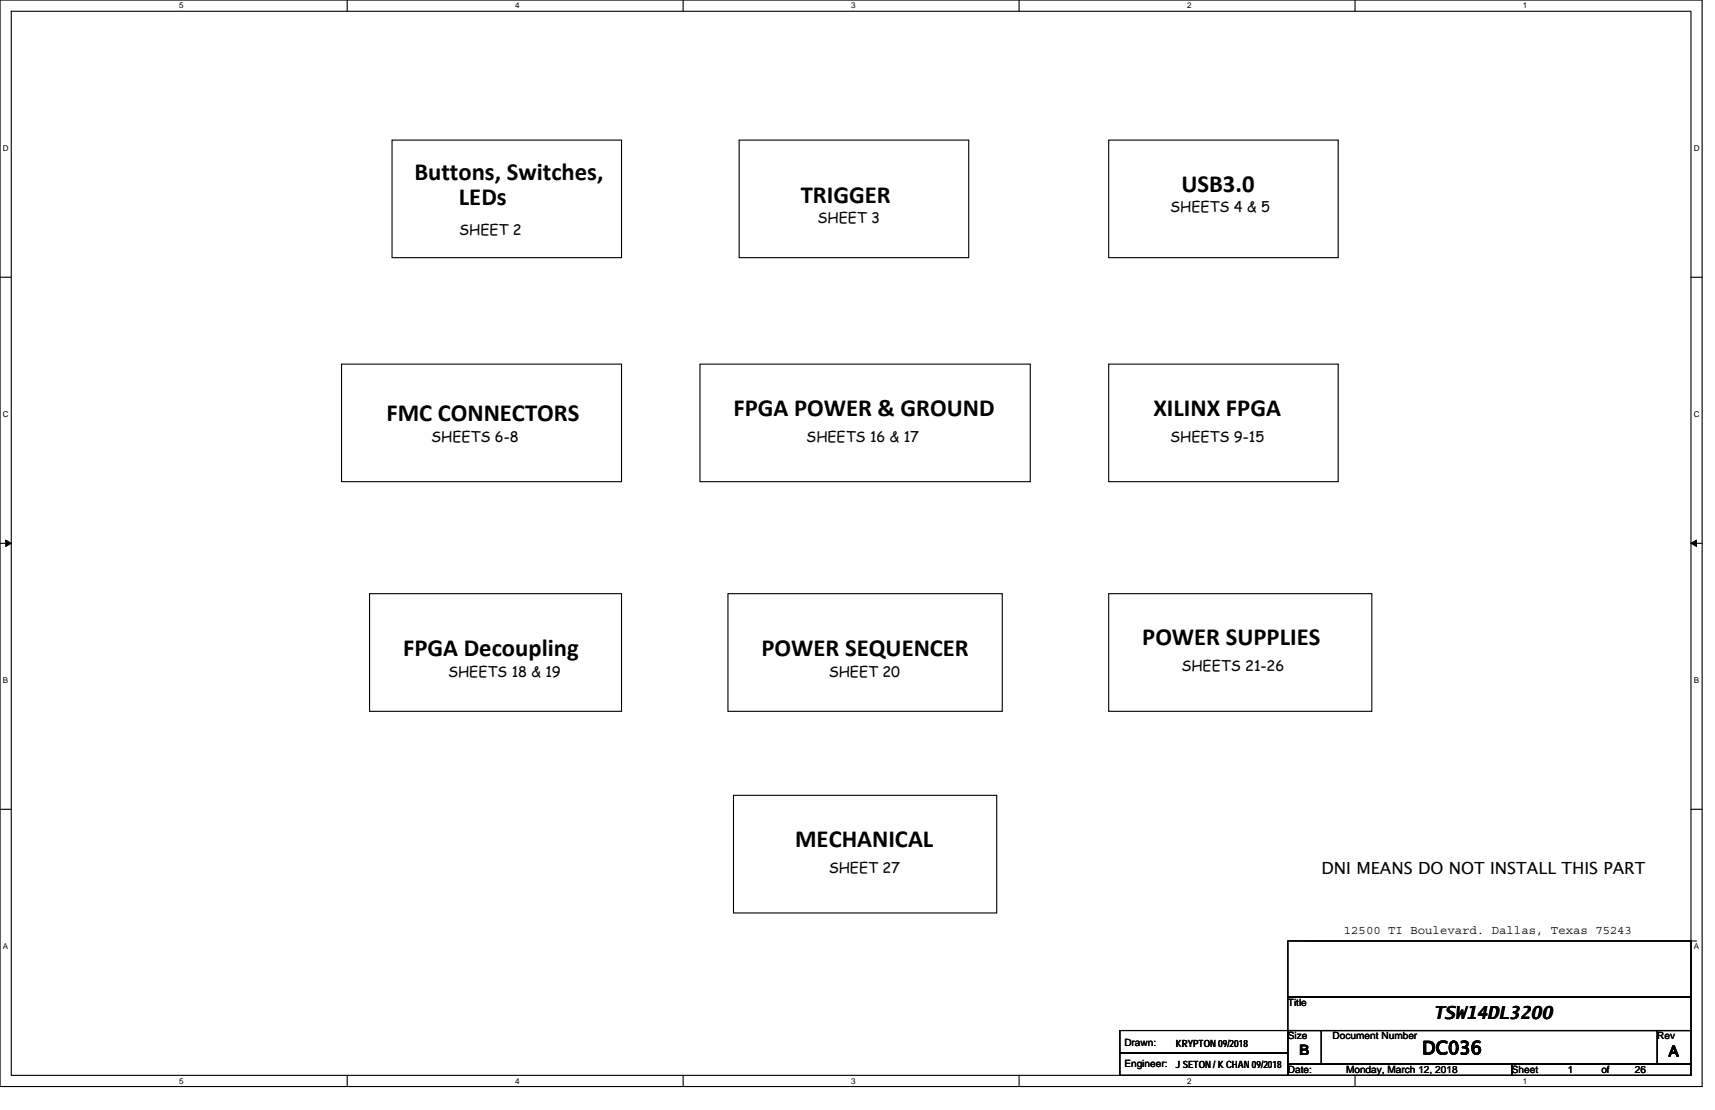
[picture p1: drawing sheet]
<svg xmlns="http://www.w3.org/2000/svg" width="432mm" height="279mm" viewBox="0 0 432 279" stroke-linecap="round" stroke-linejoin="round" font-family="sans-serif">
<defs><g id="words">
<g font-size="6.2">
<text x="104.3" y="45.4">Buttons, Switches,</text>
<text x="115.5" y="51.6">LEDs</text>
<text x="201.6" y="51">TRIGGER</text>
<text x="297.5" y="48.2">USB3.0</text>
<text x="97.3" y="106">FMC CONNECTORS</text>
<text x="184.7" y="104.6">FPGA POWER &amp; GROUND</text>
<text x="290.4" y="104.6">XILINX FPGA</text>
<text x="101.5" y="165.2">FPGA Decoupling</text>
<text x="191.7" y="165.2">POWER SEQUENCER</text>
<text x="287.6" y="162.4">POWER SUPPLIES</text>
<text x="200.2" y="213.1">MECHANICAL</text>
</g>
<g font-size="4.5">
<text x="360.9" y="256.5">TSW14DL3200</text>
<text x="358.1" y="265.3">DC036</text>
</g>
<text font-size="4.2" x="332.7" y="219.9">DNI MEANS DO NOT INSTALL THIS PART</text>
<g font-size="3.7">
<text x="294.6" y="53.4">SHEETS 4 &amp; 5</text>
<text x="115.6" y="59">SHEET 2</text>
<text x="205.8" y="56.2">SHEET 3</text>
<text x="108.6" y="111.2">SHEETS 6-8</text>
<text x="203" y="111.2">SHEETS 16 &amp; 17</text>
<text x="294.6" y="111.2">SHEETS 9-15</text>
<text x="112.8" y="170.4">SHEETS 18 &amp; 19</text>
<text x="208.7" y="170.4">SHEET 20</text>
<text x="297.5" y="169">SHEETS 21-26</text>
<text x="208.7" y="219.8">SHEET 27</text>
<text x="327.1" y="265.6">B</text>
<text x="420.1" y="265.9">A</text>
</g>
<text font-size="3.1" x="338.3" y="235.1">12500 TI Boulevard. Dallas, Texas 75243</text>
<g font-size="2.5">
<text x="324.3" y="253.2">Title</text>
<text x="283.1" y="263.3">Drawn:</text>
<text x="296.1" y="263.5">KRYPTON 09/2018</text>
<text x="324.3" y="261.6">Size</text>
<text x="335.5" y="261.6">Document Number</text>
<text x="417.3" y="261.6">Rev</text>
<text x="283.1" y="268.7">Engineer:</text>
<text x="296.1" y="268.8">J SETON / K CHAN 09/2018</text>
<text x="324.3" y="270.1">Date:</text>
<text x="338.9" y="270.1">Monday, March 12, 2018</text>
<text x="380.6" y="270.1">Sheet</text>
<text x="394.7" y="270.1">1</text>
<text x="403.2" y="270.1">of</text>
<text x="411.6" y="270.1">26</text>
</g>
<g font-size="2">
<text x="45.1" y="2.1">5</text>
<text x="129.7" y="2.1">4</text>
<text x="214.3" y="2.1">3</text>
<text x="298.9" y="2.1">2</text>
<text x="383.5" y="2.1">1</text>
<text x=".7" y="38.1">D</text>
<text x="426.5" y="38.1">D</text>
<text x=".7" y="105.1">C</text>
<text x="426.5" y="105.1">C</text>
<text x=".7" y="172">B</text>
<text x="426.5" y="172">B</text>
<text x=".7" y="239">A</text>
<text x="426.5" y="239">A</text>
<text x="45.1" y="272.8">5</text>
<text x="129.7" y="272.8">4</text>
<text x="214.3" y="272.8">3</text>
<text x="298.9" y="272.8">2</text>
<text x="383.5" y="272.8">1</text>
</g>
</g></defs>
<path d="M0 0h428.6v273.5h-428.6zM2.8 2.8h422.9v267.9h-422.9z" fill="none" stroke="#000" stroke-width=".28"/>
<g fill="#fff">
<path d="M45.1 .3h1.1v2.3h-1.1z"/>
<path d="M45.1 271h1.1v2.2h-1.1z"/>
</g>
<path d="M87.4 0v2.8M87.4 270.7v2.8" fill="none" stroke="#000" stroke-width=".28"/>
<g fill="#fff">
<path d="M129.7 .3h1.1v2.3h-1.1z"/>
<path d="M129.7 271h1.1v2.2h-1.1z"/>
</g>
<path d="M172 0v2.8M172 270.7v2.8" fill="none" stroke="#000" stroke-width=".28"/>
<g fill="#fff">
<path d="M214.3 .3h1.1v2.3h-1.1z"/>
<path d="M214.3 271h1.1v2.2h-1.1z"/>
</g>
<path d="M256.6 0v2.8M256.6 270.7v2.8" fill="none" stroke="#000" stroke-width=".28"/>
<g fill="#fff">
<path d="M298.9 .3h1.1v2.3h-1.1z"/>
<path d="M298.9 271h1.1v2.2h-1.1z"/>
</g>
<path d="M341.2 0v2.8M341.2 270.7v2.8" fill="none" stroke="#000" stroke-width=".28"/>
<g fill="#fff">
<path d="M383.5 .3h1.1v2.3h-1.1z"/>
<path d="M383.5 271h1.1v2.2h-1.1z"/>
<path d="M.7 36.3h1.5v2.3h-1.5z"/>
<path d="M426.5 36.3h1.4v2.3h-1.4z"/>
<path d="M.7 103.3h1.5v2.2h-1.5z"/>
<path d="M426.5 103.3h1.4v2.2h-1.4z"/>
</g>
<path d="M0 69.8h2.8M425.7 69.8h2.9" fill="none" stroke="#000" stroke-width=".28"/>
<g fill="#fff">
<path d="M.7 170.2h1.4v2.3h-1.4z"/>
<path d="M426.5 170.2h1.3v2.3h-1.3z"/>
</g>
<path d="M0 136.8h2.8M425.7 136.8h2.9" fill="none" stroke="#000" stroke-width=".28"/>
<path d="M1.4 135.9l1.4 .9-1.4 .8zM425.7 136.8l1.4-.9v1.7z" fill="#000" stroke="#000" stroke-width=".25"/>
<g fill="#fff">
<path d="M.7 237.2h1.4v2.2h-1.4z"/>
<path d="M426.4 237.2h1.4v2.2h-1.4z"/>
</g>
<g fill="none" stroke="#000" stroke-width=".28">
<path d="M98.7 35.3h57.8v29.6h-57.8zM186.1 35.3h57.8v29.6h-57.8zM279.1 35.3h57.8v29.6h-57.8zM86 91.7h70.5v29.5h-70.5zM176.2 91.7h83.2v29.5h-83.2zM279.1 91.7h57.8v29.5h-57.8zM93 149.4h63.5v29.6h-63.5zM183.3 149.4h69v29.6h-69zM279.1 149.4h66.3v29.6h-66.3zM0 203.7h2.8M184.7 200.2h66.3v29.6h-66.3zM425.7 203.7h2.9"/>
<path d="M324.3 236.9h101.4v14.1h-101.4zM328.5 236.9h98.7M425.7 236.9v12.6M282 259.4h42.3v5.6h-42.3zM324.3 251h101.4v8.4h-101.4zM324.3 259.4h8.4v8.5h-8.4zM332.7 259.4h84.6v8.5h-84.6zM417.3 259.4h8.4v8.5h-8.4zM282 265h42.3v5.7h-42.3zM324.3 267.9h56.3v2.8h-56.3zM380.6 267.9h45.1v2.8h-45.1z"/>
</g>
<use href="#words"/>
</svg>
